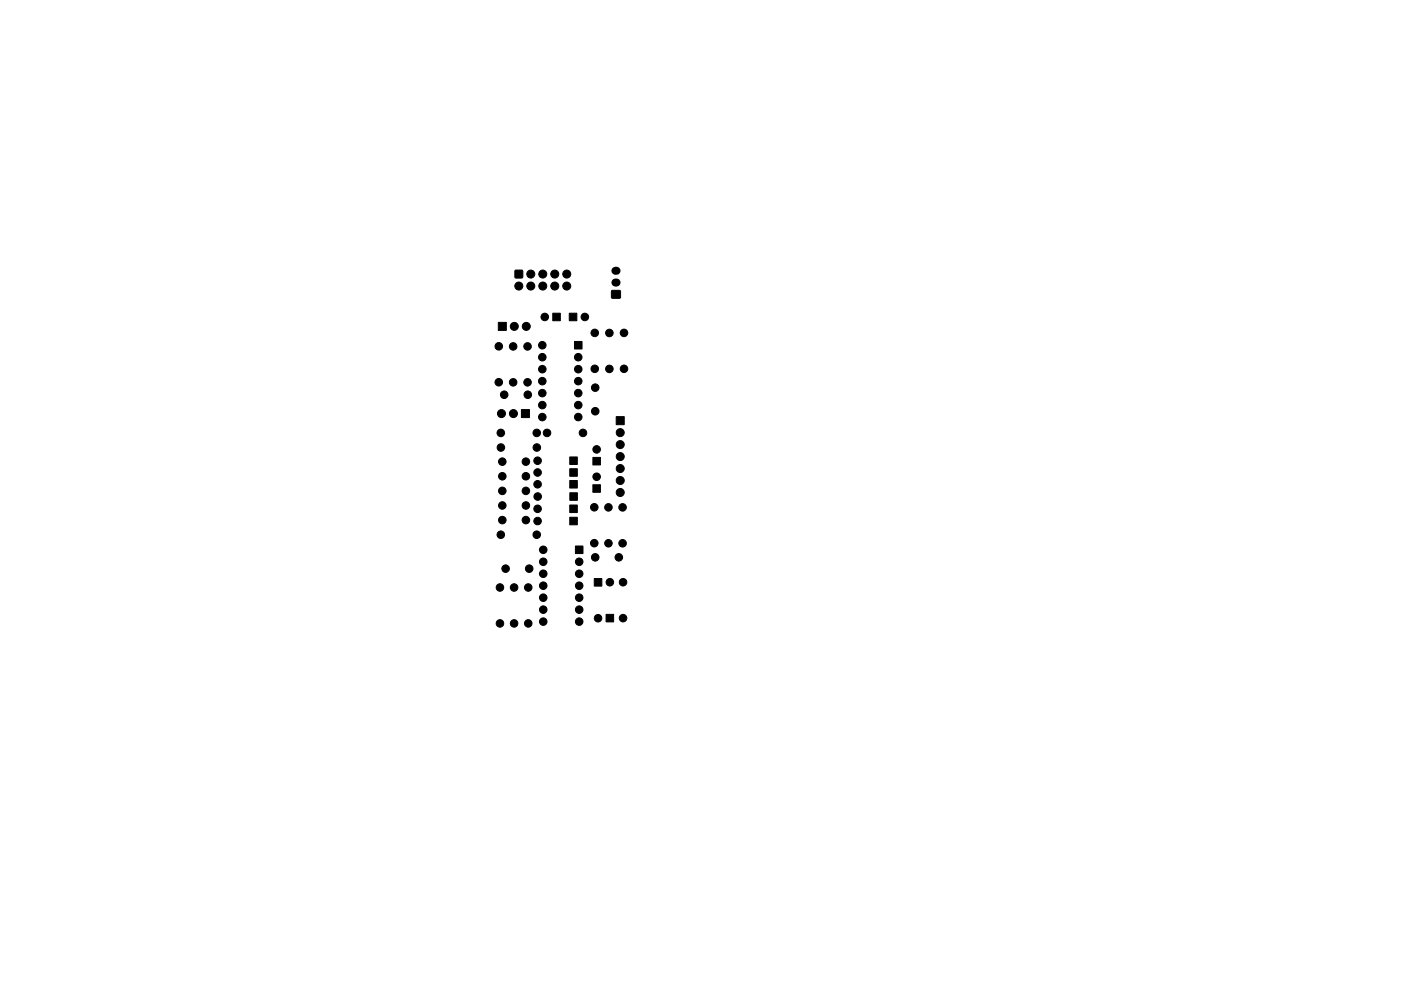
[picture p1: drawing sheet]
<svg xmlns="http://www.w3.org/2000/svg" width="297mm" height="210mm" viewBox="0 0 297 210" stroke-linecap="round" stroke-linejoin="round" font-family="sans-serif">
<g fill="#000" stroke="#000" stroke-width=".21">
<path d="M109.2 57.4h1.6v1.5h-1.6zM105.7 68.4h1.7v1.7h-1.7zM117.2 66.4h1.6v1.6h-1.6zM120.7 66.4h1.6v1.6h-1.6zM121.8 72.4h1.6v1.6h-1.6zM129.7 61.7h1.8v1.5h-1.8zM110.5 86.9h1.7v1.7h-1.7zM120.8 96.9h1.6v1.6h-1.6zM120.8 99.4h1.6v1.6h-1.6zM125.7 97h1.6v1.6h-1.6zM130.6 88.4h1.8v1.7h-1.8zM120.8 101.9h1.6v1.6h-1.6z"/>
<path d="M120.8 107.1h1.6v1.6h-1.6zM120.8 109.7h1.6v1.6h-1.6zM120.8 104.5h1.6v1.6h-1.6zM122 115.8h1.6v1.6h-1.6zM125.7 102.8h1.6v1.6h-1.6zM126 122.7h1.6v1.6h-1.6zM128.5 130.3h1.6v1.6h-1.6z"/>
<circle cx="112.5" cy="58.1" r=".85"/>
<circle cx="115.1" cy="58.1" r=".85"/>
<circle cx="117.6" cy="58.1" r=".85"/>
<circle cx="120.2" cy="58.1" r=".85"/>
<circle cx="105.7" cy="73.5" r=".8"/>
<circle cx="108.8" cy="73.5" r=".8"/>
<circle cx="109" cy="69.2" r=".85"/>
<circle cx="110" cy="60.7" r=".85"/>
<circle cx="111.6" cy="69.2" r=".85"/>
<circle cx="111.8" cy="73.5" r=".8"/>
<circle cx="112.5" cy="60.7" r=".85"/>
<circle cx="115" cy="78.3" r=".8"/>
<circle cx="115" cy="73.2" r=".8"/>
<circle cx="115" cy="75.8" r=".8"/>
<circle cx="115.1" cy="60.7" r=".85"/>
<circle cx="115.5" cy="67.2" r=".8"/>
<circle cx="117.6" cy="60.7" r=".85"/>
<circle cx="120.2" cy="60.7" r=".85"/>
<circle cx="122.6" cy="75.8" r=".8"/>
<circle cx="122.6" cy="78.3" r=".8"/>
<circle cx="124" cy="67.2" r=".8"/>
<circle cx="126.1" cy="70.6" r=".8"/>
<circle cx="126.1" cy="78.2" r=".8"/>
<circle cx="129.2" cy="78.3" r=".8"/>
<circle cx="129.2" cy="70.6" r=".8"/>
<circle cx="132.3" cy="70.6" r=".8"/>
<circle cx="132.3" cy="78.2" r=".8"/>
<circle cx="105.7" cy="81.1" r=".8"/>
<circle cx="106.2" cy="91.8" r=".8"/>
<circle cx="106.2" cy="94.9" r=".8"/>
<circle cx="106.3" cy="87.7" r=".85"/>
<circle cx="106.5" cy="97.9" r=".8"/>
<circle cx="106.9" cy="83.7" r=".8"/>
<circle cx="108.8" cy="81.1" r=".8"/>
<circle cx="108.9" cy="87.7" r=".85"/>
<circle cx="111.5" cy="97.9" r=".8"/>
<circle cx="111.8" cy="81.1" r=".8"/>
<circle cx="111.9" cy="83.7" r=".8"/>
<circle cx="113.8" cy="91.8" r=".8"/>
<circle cx="113.8" cy="94.9" r=".8"/>
<circle cx="114" cy="97.7" r=".8"/>
<circle cx="115" cy="80.9" r=".8"/>
<circle cx="115" cy="85.9" r=".8"/>
<circle cx="115" cy="83.4" r=".8"/>
<circle cx="115" cy="88.5" r=".8"/>
<circle cx="116" cy="91.8" r=".8"/>
<circle cx="122.6" cy="88.5" r=".8"/>
<circle cx="122.6" cy="80.9" r=".8"/>
<circle cx="122.6" cy="83.4" r=".8"/>
<circle cx="122.6" cy="85.9" r=".8"/>
<circle cx="123.6" cy="91.8" r=".8"/>
<circle cx="126.2" cy="82.2" r=".8"/>
<circle cx="126.2" cy="87.2" r=".8"/>
<circle cx="126.5" cy="95.3" r=".8"/>
<circle cx="131.5" cy="91.8" r=".85"/>
<circle cx="131.5" cy="94.3" r=".85"/>
<circle cx="131.5" cy="96.9" r=".85"/>
<circle cx="131.5" cy="99.4" r=".85"/>
<circle cx="106.2" cy="113.4" r=".8"/>
<circle cx="106.5" cy="110.3" r=".8"/>
<circle cx="106.5" cy="104.1" r=".8"/>
<circle cx="106.5" cy="101" r=".8"/>
<circle cx="106.5" cy="107.2" r=".8"/>
<circle cx="111.5" cy="110.3" r=".8"/>
<circle cx="111.5" cy="101" r=".8"/>
<circle cx="111.5" cy="104.1" r=".8"/>
<circle cx="111.5" cy="107.2" r=".8"/>
<circle cx="113.8" cy="113.4" r=".8"/>
<circle cx="114" cy="102.7" r=".8"/>
<circle cx="114" cy="100.2" r=".8"/>
<circle cx="114" cy="107.9" r=".8"/>
<circle cx="114" cy="110.5" r=".8"/>
<circle cx="114" cy="105.3" r=".8"/>
<circle cx="115.2" cy="116.6" r=".8"/>
<circle cx="115.2" cy="119.2" r=".8"/>
<circle cx="122.8" cy="119.2" r=".8"/>
<circle cx="126" cy="107.6" r=".8"/>
<circle cx="126" cy="115.2" r=".8"/>
<circle cx="126.2" cy="118.2" r=".8"/>
<circle cx="126.5" cy="101.1" r=".8"/>
<circle cx="129" cy="115.3" r=".8"/>
<circle cx="129" cy="107.6" r=".8"/>
<circle cx="131.2" cy="118.2" r=".8"/>
<circle cx="131.5" cy="104.5" r=".85"/>
<circle cx="131.5" cy="101.9" r=".85"/>
<circle cx="132" cy="115.3" r=".8"/>
<circle cx="132" cy="107.6" r=".8"/>
<circle cx="106" cy="132.3" r=".8"/>
<circle cx="106" cy="124.6" r=".8"/>
<circle cx="107.2" cy="120.6" r=".8"/>
<circle cx="109" cy="132.3" r=".8"/>
<circle cx="109" cy="124.6" r=".8"/>
<circle cx="112" cy="132.3" r=".8"/>
<circle cx="112" cy="124.6" r=".8"/>
<circle cx="112.2" cy="120.6" r=".8"/>
<circle cx="115.2" cy="126.8" r=".8"/>
<circle cx="115.2" cy="131.9" r=".8"/>
<circle cx="115.2" cy="129.3" r=".8"/>
<circle cx="115.2" cy="121.7" r=".8"/>
<circle cx="115.2" cy="124.3" r=".8"/>
<circle cx="122.8" cy="129.3" r=".8"/>
<circle cx="122.8" cy="126.8" r=".8"/>
<circle cx="122.8" cy="131.9" r=".8"/>
<circle cx="122.8" cy="124.3" r=".8"/>
<circle cx="122.8" cy="121.7" r=".8"/>
<circle cx="126.8" cy="131.2" r=".8"/>
<circle cx="129.3" cy="123.5" r=".8"/>
<circle cx="132.1" cy="123.5" r=".8"/>
<circle cx="132.1" cy="131.1" r=".8"/>
</g>
<path d="M130.5 59.9h.2M130.5 57.4h.2" fill="none" stroke="#000" stroke-width="1.7"/>
</svg>
